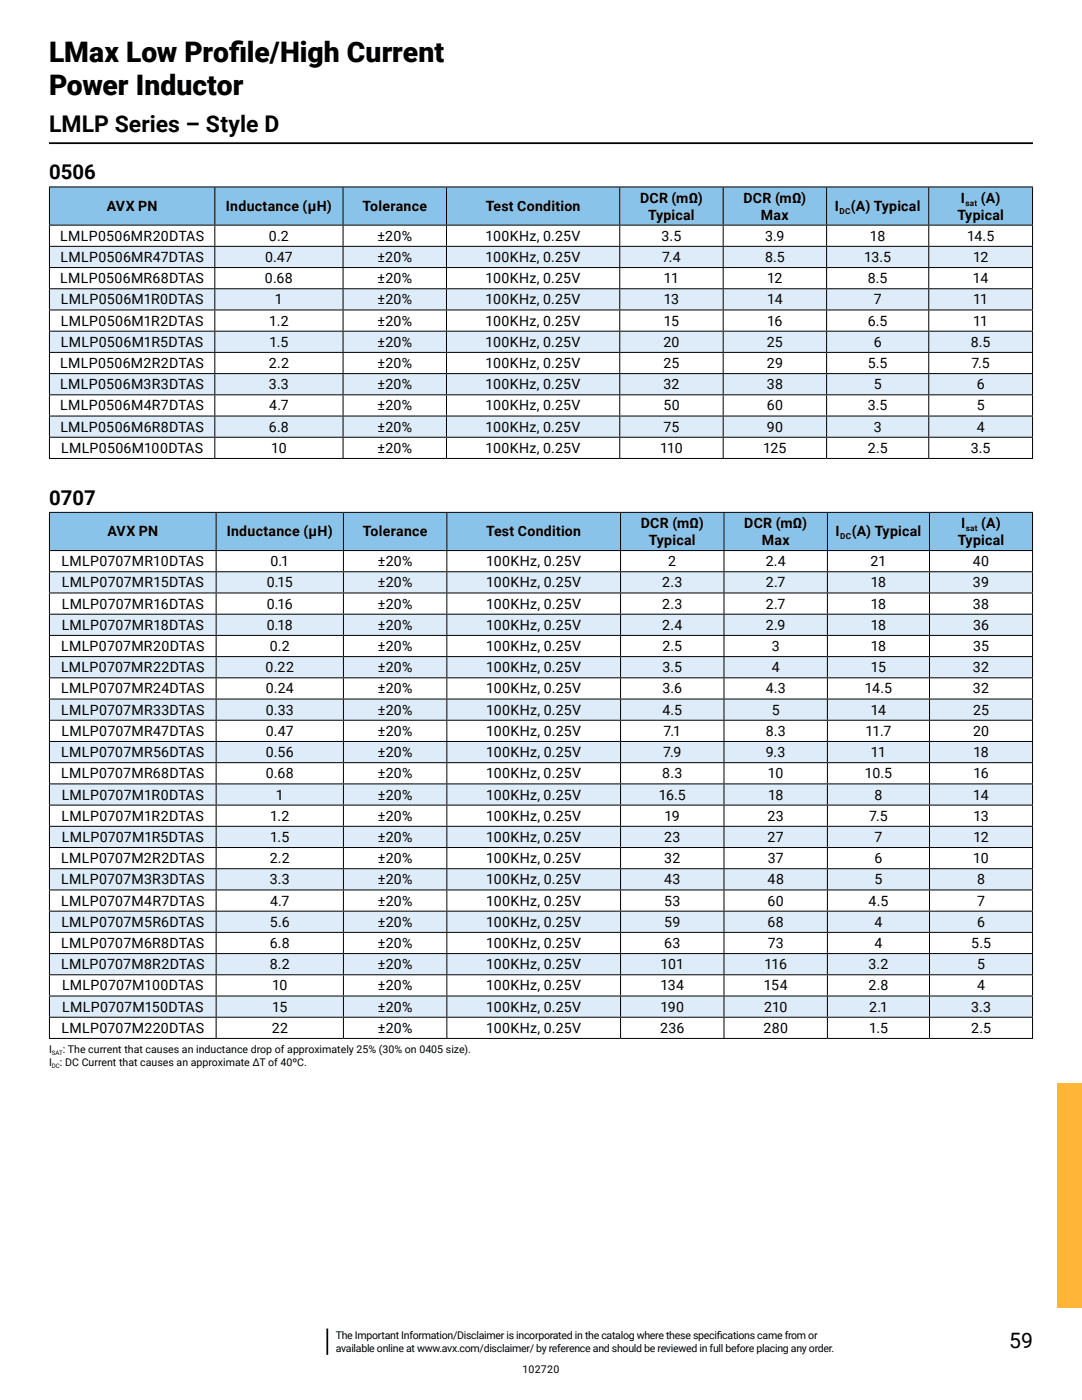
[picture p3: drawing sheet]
<svg xmlns="http://www.w3.org/2000/svg" width="216mm" height="279mm" viewBox="0 0 216 279" stroke-linecap="round" stroke-linejoin="round" font-family="sans-serif">
<defs><g id="words">
<g font-size="5.6">
<text x="9.8" y="12.3">LMax Low Prof</text>
<text x="45.7" y="12.3">ile/High Current</text>
<text x="9.8" y="19.1">Power Inductor</text>
</g>
<text font-size="4.6" x="9.8" y="26.4">LMLP Series – Style D</text>
<text font-size="4.2" x="201.4" y="269.1">59</text>
<g font-size="4.1">
<text x="9.8" y="35.8">0506</text>
<text x="9.8" y="100.8">0707</text>
</g>
<g font-size="2.8">
<text x="127.7" y="40.4">DCR (mΩ)</text>
<text x="148.3" y="40.4">DCR (mΩ)</text>
<text x="191.7" y="40.4">I</text>
<text x="195.7" y="40.4">(A)</text>
<text x="21.3" y="42.1">AVX PN</text>
<text x="45.1" y="42.1">Inductance (μH)</text>
<text x="72.3" y="42.1">Tolerance</text>
<text x="96.9" y="42.1">Test Condition</text>
<text x="129.3" y="43.8">Typical</text>
<text x="151.8" y="43.8">Max</text>
<text x="166.6" y="42.1">I</text>
<text x="169.8" y="42.1">(A) Typical</text>
<text x="191" y="43.8">Typical</text>
<text x="12" y="48">LMLP0506MR20DTAS</text>
<text x="12.1" y="52.3">LMLP0506MR47DTAS</text>
<text x="52.9" y="52.3">0.47</text>
<text x="53.7" y="48">0.2</text>
<text x="75.3" y="48">±20%</text>
<text x="75.3" y="52.3">±20%</text>
<text x="96.9" y="48">100KHz, 0.25V</text>
<text x="96.9" y="52.3">100KHz, 0.25V</text>
<text x="132" y="48">3.5</text>
<text x="132.1" y="52.3">7.4</text>
<text x="152.6" y="52.3">8.5</text>
<text x="152.7" y="48">3.9</text>
<text x="172.4" y="52.3">13.5</text>
<text x="173.6" y="48">18</text>
<text x="193" y="48">14.5</text>
<text x="194.2" y="52.3">12</text>
<text x="12" y="56.5">LMLP0506MR68DTAS</text>
<text x="52.9" y="56.5">0.68</text>
<text x="75.3" y="56.5">±20%</text>
<text x="96.9" y="56.5">100KHz, 0.25V</text>
<text x="132.5" y="56.5">11</text>
<text x="153.1" y="56.5">12</text>
<text x="173.2" y="56.5">8.5</text>
<text x="194.1" y="56.5">14</text>
<text x="12.1" y="65">LMLP0506M1R2DTAS</text>
<text x="12.1" y="60.7">LMLP0506M1R0DTAS</text>
<text x="53.7" y="65">1.2</text>
<text x="54.9" y="60.7">1</text>
<text x="75.3" y="65">±20%</text>
<text x="75.3" y="60.7">±20%</text>
<text x="96.9" y="65">100KHz, 0.25V</text>
<text x="96.9" y="60.7">100KHz, 0.25V</text>
<text x="132.5" y="60.7">13</text>
<text x="132.5" y="65">15</text>
<text x="153.1" y="60.7">14</text>
<text x="153.1" y="65">16</text>
<text x="173.2" y="65">6.5</text>
<text x="174.3" y="60.7">7</text>
<text x="194.2" y="60.7">11</text>
<text x="194.2" y="65">11</text>
<text x="12.2" y="69.2">LMLP0506M1R5DTAS</text>
<text x="53.8" y="69.2">1.5</text>
<text x="75.3" y="69.2">±20%</text>
<text x="96.9" y="69.2">100KHz, 0.25V</text>
<text x="132.4" y="69.2">20</text>
<text x="153" y="69.2">25</text>
<text x="174.3" y="69.2">6</text>
<text x="193.7" y="69.2">8.5</text>
<text x="12" y="73.4">LMLP0506M2R2DTAS</text>
<text x="12" y="77.7">LMLP0506M3R3DTAS</text>
<text x="53.6" y="73.4">2.2</text>
<text x="53.7" y="77.7">3.3</text>
<text x="75.3" y="73.4">±20%</text>
<text x="75.3" y="77.7">±20%</text>
<text x="96.9" y="73.4">100KHz, 0.25V</text>
<text x="96.9" y="77.7">100KHz, 0.25V</text>
<text x="132.4" y="77.7">32</text>
<text x="132.4" y="73.4">25</text>
<text x="153" y="73.4">29</text>
<text x="153" y="77.7">38</text>
<text x="173.2" y="73.4">5.5</text>
<text x="174.3" y="77.7">5</text>
<text x="193.8" y="73.4">7.5</text>
<text x="194.9" y="77.7">6</text>
<text x="12" y="81.9">LMLP0506M4R7DTAS</text>
<text x="53.7" y="81.9">4.7</text>
<text x="75.3" y="81.9">±20%</text>
<text x="96.9" y="81.9">100KHz, 0.25V</text>
<text x="132.4" y="81.9">50</text>
<text x="153" y="81.9">60</text>
<text x="173.2" y="81.9">3.5</text>
<text x="194.9" y="81.9">5</text>
<text x="12" y="86.1">LMLP0506M6R8DTAS</text>
<text x="53.7" y="86.1">6.8</text>
<text x="75.3" y="86.1">±20%</text>
<text x="96.9" y="86.1">100KHz, 0.25V</text>
<text x="132.4" y="86.1">75</text>
<text x="153" y="86.1">90</text>
<text x="174.3" y="86.1">3</text>
<text x="194.9" y="86.1">4</text>
<text x="12.2" y="90.4">LMLP0506M100DTAS</text>
<text x="54.1" y="90.4">10</text>
<text x="75.3" y="90.4">±20%</text>
<text x="96.9" y="90.4">100KHz, 0.25V</text>
<text x="131.7" y="90.4">110</text>
<text x="152.3" y="90.4">125</text>
<text x="173.1" y="90.4">2.5</text>
<text x="193.7" y="90.4">3.5</text>
<text x="21.4" y="107.1">AVX PN</text>
<text x="45.2" y="107.1">Inductance (μH)</text>
<text x="72.4" y="107.1">Tolerance</text>
<text x="97" y="107.1">Test Condition</text>
<text x="127.9" y="105.4">DCR (mΩ)</text>
<text x="148.5" y="105.4">DCR (mΩ)</text>
<text x="166.7" y="107.1">I</text>
<text x="169.9" y="107.1">(A) Typical</text>
<text x="191.8" y="105.4">I</text>
<text x="195.8" y="105.4">(A)</text>
<text x="12.3" y="113">LMLP0707MR10DTAS</text>
<text x="54" y="113">0.1</text>
<text x="75.4" y="113">±20%</text>
<text x="97" y="113">100KHz, 0.25V</text>
<text x="129.5" y="108.8">Typical</text>
<text x="133.4" y="113">2</text>
<text x="152" y="108.8">Max</text>
<text x="152.8" y="113">2.4</text>
<text x="173.7" y="113">21</text>
<text x="191.1" y="108.8">Typical</text>
<text x="194.1" y="113">40</text>
<text x="12.3" y="117.2">LMLP0707MR15DTAS</text>
<text x="53.2" y="117.2">0.15</text>
<text x="75.4" y="117.2">±20%</text>
<text x="97" y="117.2">100KHz, 0.25V</text>
<text x="132.1" y="117.2">2.3</text>
<text x="152.8" y="117.2">2.7</text>
<text x="173.8" y="117.2">18</text>
<text x="194.1" y="117.2">39</text>
<text x="12.3" y="125.7">LMLP0707MR18DTAS</text>
<text x="12.3" y="121.5">LMLP0707MR16DTAS</text>
<text x="53.2" y="125.7">0.18</text>
<text x="53.2" y="121.5">0.16</text>
<text x="75.4" y="121.5">±20%</text>
<text x="75.4" y="125.7">±20%</text>
<text x="97" y="121.5">100KHz, 0.25V</text>
<text x="97" y="125.7">100KHz, 0.25V</text>
<text x="132.1" y="121.5">2.3</text>
<text x="132.2" y="125.7">2.4</text>
<text x="152.8" y="121.5">2.7</text>
<text x="152.8" y="125.7">2.9</text>
<text x="173.8" y="121.5">18</text>
<text x="173.8" y="125.7">18</text>
<text x="194.1" y="121.5">38</text>
<text x="194.2" y="125.7">36</text>
<text x="12.2" y="129.9">LMLP0707MR20DTAS</text>
<text x="53.8" y="129.9">0.2</text>
<text x="75.4" y="129.9">±20%</text>
<text x="97" y="129.9">100KHz, 0.25V</text>
<text x="132.2" y="129.9">2.5</text>
<text x="154" y="129.9">3</text>
<text x="173.8" y="129.9">18</text>
<text x="194.2" y="129.9">35</text>
<text x="12.2" y="134.2">LMLP0707MR22DTAS</text>
<text x="53" y="134.2">0.22</text>
<text x="75.4" y="134.2">±20%</text>
<text x="97" y="134.2">100KHz, 0.25V</text>
<text x="132.2" y="134.2">3.5</text>
<text x="154" y="134.2">4</text>
<text x="173.8" y="134.2">15</text>
<text x="194.1" y="134.2">32</text>
<text x="12.2" y="138.4">LMLP0707MR24DTAS</text>
<text x="12.2" y="142.6">LMLP0707MR33DTAS</text>
<text x="53" y="142.6">0.33</text>
<text x="53" y="138.4">0.24</text>
<text x="75.4" y="142.6">±20%</text>
<text x="75.4" y="138.4">±20%</text>
<text x="97" y="142.6">100KHz, 0.25V</text>
<text x="97" y="138.4">100KHz, 0.25V</text>
<text x="132.2" y="142.6">4.5</text>
<text x="132.2" y="138.4">3.6</text>
<text x="152.8" y="138.4">4.3</text>
<text x="154" y="142.6">5</text>
<text x="172.6" y="138.4">14.5</text>
<text x="173.8" y="142.6">14</text>
<text x="194.1" y="138.4">32</text>
<text x="194.2" y="142.6">25</text>
<text x="12.3" y="146.9">LMLP0707MR47DTAS</text>
<text x="53.1" y="146.9">0.47</text>
<text x="75.4" y="146.9">±20%</text>
<text x="97" y="146.9">100KHz, 0.25V</text>
<text x="132.4" y="146.9">7.1</text>
<text x="152.8" y="146.9">8.3</text>
<text x="172.7" y="146.9">11.7</text>
<text x="194.2" y="146.9">20</text>
<text x="12.2" y="155.3">LMLP0707MR68DTAS</text>
<text x="12.2" y="151.1">LMLP0707MR56DTAS</text>
<text x="53" y="151.1">0.56</text>
<text x="53" y="155.3">0.68</text>
<text x="75.4" y="155.3">±20%</text>
<text x="75.4" y="151.1">±20%</text>
<text x="97" y="155.3">100KHz, 0.25V</text>
<text x="97" y="151.1">100KHz, 0.25V</text>
<text x="132.1" y="155.3">8.3</text>
<text x="132.4" y="151.1">7.9</text>
<text x="152.8" y="151.1">9.3</text>
<text x="153.2" y="155.3">10</text>
<text x="172.6" y="155.3">10.5</text>
<text x="173.8" y="151.1">11</text>
<text x="194.2" y="151.1">18</text>
<text x="194.2" y="155.3">16</text>
<text x="12.3" y="159.6">LMLP0707M1R0DTAS</text>
<text x="55" y="159.6">1</text>
<text x="75.4" y="159.6">±20%</text>
<text x="97" y="159.6">100KHz, 0.25V</text>
<text x="131.4" y="159.6">16.5</text>
<text x="153.2" y="159.6">18</text>
<text x="174.5" y="159.6">8</text>
<text x="194.2" y="159.6">14</text>
<text x="12.3" y="163.8">LMLP0707M1R2DTAS</text>
<text x="53.9" y="163.8">1.2</text>
<text x="75.4" y="163.8">±20%</text>
<text x="97" y="163.8">100KHz, 0.25V</text>
<text x="132.6" y="163.8">19</text>
<text x="153.2" y="163.8">23</text>
<text x="173.4" y="163.8">7.5</text>
<text x="194.2" y="163.8">13</text>
<text x="12.2" y="172.3">LMLP0707M2R2DTAS</text>
<text x="12.3" y="168">LMLP0707M1R5DTAS</text>
<text x="53.8" y="172.3">2.2</text>
<text x="53.9" y="168">1.5</text>
<text x="75.4" y="168">±20%</text>
<text x="75.4" y="172.3">±20%</text>
<text x="97" y="168">100KHz, 0.25V</text>
<text x="97" y="172.3">100KHz, 0.25V</text>
<text x="132.5" y="168">23</text>
<text x="132.5" y="172.3">32</text>
<text x="153.2" y="168">27</text>
<text x="153.2" y="172.3">37</text>
<text x="174.5" y="168">7</text>
<text x="174.5" y="172.3">6</text>
<text x="194.2" y="172.3">10</text>
<text x="194.2" y="168">12</text>
<text x="12.2" y="176.5">LMLP0707M3R3DTAS</text>
<text x="53.8" y="176.5">3.3</text>
<text x="75.4" y="176.5">±20%</text>
<text x="97" y="176.5">100KHz, 0.25V</text>
<text x="132.5" y="176.5">43</text>
<text x="153.2" y="176.5">48</text>
<text x="174.5" y="176.5">5</text>
<text x="195" y="176.5">8</text>
<text x="12.2" y="180.7">LMLP0707M4R7DTAS</text>
<text x="12.2" y="185">LMLP0707M5R6DTAS</text>
<text x="53.9" y="185">5.6</text>
<text x="53.9" y="180.7">4.7</text>
<text x="75.4" y="180.7">±20%</text>
<text x="75.4" y="185">±20%</text>
<text x="97" y="180.7">100KHz, 0.25V</text>
<text x="97" y="185">100KHz, 0.25V</text>
<text x="132.5" y="180.7">53</text>
<text x="132.5" y="185">59</text>
<text x="153.2" y="185">68</text>
<text x="153.2" y="180.7">60</text>
<text x="173.3" y="180.7">4.5</text>
<text x="174.5" y="185">4</text>
<text x="195" y="180.7">7</text>
<text x="195" y="185">6</text>
<text x="12.2" y="189.2">LMLP0707M6R8DTAS</text>
<text x="53.8" y="189.2">6.8</text>
<text x="75.4" y="189.2">±20%</text>
<text x="97" y="189.2">100KHz, 0.25V</text>
<text x="132.5" y="189.2">63</text>
<text x="153.2" y="189.2">73</text>
<text x="174.5" y="189.2">4</text>
<text x="193.8" y="189.2">5.5</text>
<text x="12.2" y="193.4">LMLP0707M8R2DTAS</text>
<text x="12.4" y="197.7">LMLP0707M100DTAS</text>
<text x="53.8" y="193.4">8.2</text>
<text x="54.3" y="197.7">10</text>
<text x="75.4" y="193.4">±20%</text>
<text x="75.4" y="197.7">±20%</text>
<text x="97" y="193.4">100KHz, 0.25V</text>
<text x="97" y="197.7">100KHz, 0.25V</text>
<text x="131.8" y="197.7">134</text>
<text x="131.8" y="193.4">101</text>
<text x="152.4" y="197.7">154</text>
<text x="152.6" y="193.4">116</text>
<text x="173.3" y="197.7">2.8</text>
<text x="173.3" y="193.4">3.2</text>
<text x="195" y="193.4">5</text>
<text x="195" y="197.7">4</text>
<text x="12.4" y="201.9">LMLP0707M150DTAS</text>
<text x="54.3" y="201.9">15</text>
<text x="75.4" y="201.9">±20%</text>
<text x="97" y="201.9">100KHz, 0.25V</text>
<text x="131.8" y="201.9">190</text>
<text x="152.5" y="201.9">210</text>
<text x="173.4" y="201.9">2.1</text>
<text x="193.8" y="201.9">3.3</text>
<text x="12.3" y="206.1">LMLP0707M220DTAS</text>
<text x="54.2" y="206.1">22</text>
<text x="75.4" y="206.1">±20%</text>
<text x="97" y="206.1">100KHz, 0.25V</text>
<text x="131.7" y="206.1">236</text>
<text x="152.4" y="206.1">280</text>
<text x="173.4" y="206.1">1.5</text>
<text x="193.8" y="206.1">2.5</text>
</g>
<g font-size="2.1">
<text x="9.8" y="210.2">I</text>
<text x="9.8" y="212.8">I</text>
<text x="12" y="212.8">: DC Current that causes an approximate ΔT of 40ºC.</text>
<text x="12.6" y="210.2">: The current that causes an inductance drop of approximately 25% (30% on 0405 size).</text>
<text x="67" y="267.3">The Important Information/Disclaimer is incorporated in the catalog where these specif</text>
<text x="67" y="269.8">available online at www.avx.com/disclaimer/ by reference and should be reviewed in full before placing any order.</text>
<text x="143" y="267.3">ications came from or</text>
<text x="104.3" y="273.9">102720</text>
</g>
<g font-size="1.6">
<text x="192.7" y="41">sat</text>
<text x="167.5" y="42.7">DC</text>
<text x="167.7" y="107.7">DC</text>
<text x="192.7" y="106">sat</text>
</g>
<g font-size="1.2">
<text x="10.4" y="210.6">SAT</text>
<text x="10.4" y="213.1">DC</text>
</g>
</g></defs>
<path d="M9.8 28.6h196.3M65.3 265.1v5.3" fill="none" stroke="#000" stroke-width=".35"/>
<path d="M211 216.2h4.9v44.9h-4.9z" fill="#feb538"/>
<path d="M9.9 37.3h33v7.6h-33zM42.9 37.3h25.6v7.6h-25.6zM68.5 37.3h20.6v7.6h-20.6zM89.1 37.3h34.6v7.6h-34.6zM123.7 37.3h20.6v7.6h-20.6zM144.3 37.3h20.6v7.6h-20.6zM164.9 37.3h20.4v7.6h-20.4zM185.3 37.3h20.7v7.6h-20.7z" fill="#8ac3e9"/>
<path d="M9.9 49.2h33v4.2h-33zM42.9 49.2h25.6v4.2h-25.6zM68.5 49.2h20.6v4.2h-20.6zM89.1 49.2h34.6v4.2h-34.6zM123.7 49.2h20.6v4.2h-20.6zM144.3 49.2h20.6v4.2h-20.6zM164.9 49.2h20.4v4.2h-20.4zM185.3 49.2h20.7v4.2h-20.7zM9.9 57.6h33v4.3h-33zM42.9 57.6h25.6v4.3h-25.6zM68.5 57.6h20.6v4.3h-20.6zM89.1 57.6h34.6v4.3h-34.6zM123.7 57.6h20.6v4.3h-20.6zM144.3 57.6h20.6v4.3h-20.6zM164.9 57.6h20.4v4.3h-20.4zM185.3 57.6h20.7v4.3h-20.7zM9.9 66.1h33v4.2h-33zM42.9 66.1h25.6v4.2h-25.6zM68.5 66.1h20.6v4.2h-20.6zM89.1 66.1h34.6v4.2h-34.6zM123.7 66.1h20.6v4.2h-20.6zM144.3 66.1h20.6v4.2h-20.6zM164.9 66.1h20.4v4.2h-20.4zM185.3 66.1h20.7v4.2h-20.7zM9.9 74.6h33v4.2h-33zM42.9 74.6h25.6v4.2h-25.6zM68.5 74.6h20.6v4.2h-20.6zM89.1 74.6h34.6v4.2h-34.6zM123.7 74.6h20.6v4.2h-20.6zM144.3 74.6h20.6v4.2h-20.6zM164.9 74.6h20.4v4.2h-20.4zM185.3 74.6h20.7v4.2h-20.7zM9.9 83h33v4.3h-33zM42.9 83h25.6v4.3h-25.6zM68.5 83h20.6v4.3h-20.6zM89.1 83h34.6v4.3h-34.6zM123.7 83h20.6v4.3h-20.6zM144.3 83h20.6v4.3h-20.6zM164.9 83h20.4v4.3h-20.4zM185.3 83h20.7v4.3h-20.7z" fill="#ddecf8"/>
<g fill="none" stroke="#000" stroke-width=".2">
<path d="M9.8 37.3h196.3M9.9 37.4v7.4M42.9 37.4v7.4M68.5 37.4v7.4M89.1 37.4v7.4M123.7 37.4v7.4M144.3 37.4v7.4M164.9 37.4v7.4M185.3 37.4v7.4M206 37.4v7.4M9.8 44.9h196.3M9.8 49.2h196.3"/>
<path d="M9.8 53.4h196.3M9.8 57.6h196.3M9.9 45v4.1M9.9 49.3v4M9.9 53.5v4M9.9 57.7v4.1M42.9 45v4.1M42.9 49.3v4M42.9 53.5v4M42.9 57.7v4.1M68.5 45v4.1M68.5 49.3v4"/>
<path d="M68.5 53.5v4M68.5 57.7v4.1M89.1 45v4.1M89.1 49.3v4M89.1 53.5v4M89.1 57.7v4.1M123.7 45v4.1M123.7 49.3v4M123.7 53.5v4M123.7 57.7v4.1M144.3 45v4.1M144.3 49.3v4"/>
<path d="M144.3 53.5v4M144.3 57.7v4.1M164.9 45v4.1M164.9 49.3v4M164.9 53.5v4M164.9 57.7v4.1M185.3 45v4.1M185.3 49.3v4M185.3 53.5v4M185.3 57.7v4.1M206 45v4.1M206 49.3v4"/>
<path d="M206 53.5v4M206 57.7v4.1M9.8 61.9h196.3M9.8 66.1h196.3M9.8 70.3h196.3M9.8 74.6h196.3M9.8 78.8h196.3M9.9 62v4M9.9 66.2v4M9.9 70.4v4.1M9.9 74.7v4M9.9 78.9v4"/>
<path d="M42.9 62v4M42.9 66.2v4M42.9 70.4v4.1M42.9 74.7v4M42.9 78.9v4M68.5 62v4M68.5 66.2v4M68.5 70.4v4.1M68.5 74.7v4M68.5 78.9v4M89.1 62v4M89.1 66.2v4"/>
<path d="M89.1 70.4v4.1M89.1 74.7v4M89.1 78.9v4M123.7 62v4M123.7 66.2v4M123.7 70.4v4.1M123.7 74.7v4M123.7 78.9v4M144.3 62v4M144.3 66.2v4M144.3 70.4v4.1M144.3 74.7v4"/>
<path d="M144.3 78.9v4M164.9 62v4M164.9 66.2v4M164.9 70.4v4.1M164.9 74.7v4M164.9 78.9v4M185.3 62v4M185.3 66.2v4M185.3 70.4v4.1M185.3 74.7v4M185.3 78.9v4M206 62v4"/>
<path d="M206 66.2v4M206 70.4v4.1M206 74.7v4M206 78.9v4M9.8 83h196.3M9.8 87.3h196.3M9.8 91.5h196.3M9.9 83.1v4.1M9.9 87.4v4M42.9 83.1v4.1M42.9 87.4v4M68.5 83.1v4.1"/>
<path d="M68.5 87.4v4M89.1 83.1v4.1M89.1 87.4v4M123.7 83.1v4.1M123.7 87.4v4M144.3 83.1v4.1M144.3 87.4v4M164.9 83.1v4.1M164.9 87.4v4M185.3 83.1v4.1M185.3 87.4v4M206 83.1v4.1"/>
<path d="M206 87.4v4"/>
</g>
<path d="M9.9 102.3h33.2v7.6h-33.2zM43.1 102.3h25.4v7.6h-25.4zM68.5 102.3h20.7v7.6h-20.7zM89.2 102.3h34.6v7.6h-34.6zM123.8 102.3h20.7v7.6h-20.7zM144.5 102.3h20.6v7.6h-20.6zM165.1 102.3h20.4v7.6h-20.4zM185.5 102.3h20.5v7.6h-20.5z" fill="#8ac3e9"/>
<path d="M9.9 114.1h33.2v4.2h-33.2zM43.1 114.1h25.4v4.2h-25.4zM68.5 114.1h20.7v4.2h-20.7zM89.2 114.1h34.6v4.2h-34.6zM123.8 114.1h20.7v4.2h-20.7zM144.5 114.1h20.6v4.2h-20.6zM165.1 114.1h20.4v4.2h-20.4zM185.5 114.1h20.5v4.2h-20.5zM9.9 122.6h33.2v4.2h-33.2zM43.1 122.6h25.4v4.2h-25.4zM68.5 122.6h20.7v4.2h-20.7zM89.2 122.6h34.6v4.2h-34.6zM123.8 122.6h20.7v4.2h-20.7zM144.5 122.6h20.6v4.2h-20.6zM165.1 122.6h20.4v4.2h-20.4zM185.5 122.6h20.5v4.2h-20.5zM9.9 131h33.2v4.3h-33.2zM43.1 131h25.4v4.3h-25.4zM68.5 131h20.7v4.3h-20.7zM89.2 131h34.6v4.3h-34.6zM123.8 131h20.7v4.3h-20.7zM144.5 131h20.6v4.3h-20.6zM165.1 131h20.4v4.3h-20.4zM185.5 131h20.5v4.3h-20.5zM9.9 139.5h33.2v4.2h-33.2zM43.1 139.5h25.4v4.2h-25.4zM68.5 139.5h20.7v4.2h-20.7zM89.2 139.5h34.6v4.2h-34.6zM123.8 139.5h20.7v4.2h-20.7zM144.5 139.5h20.6v4.2h-20.6zM165.1 139.5h20.4v4.2h-20.4zM185.5 139.5h20.5v4.2h-20.5zM9.9 148h33.2v4.2h-33.2zM43.1 148h25.4v4.2h-25.4zM68.5 148h20.7v4.2h-20.7zM89.2 148h34.6v4.2h-34.6zM123.8 148h20.7v4.2h-20.7zM144.5 148h20.6v4.2h-20.6zM165.1 148h20.4v4.2h-20.4zM185.5 148h20.5v4.2h-20.5zM9.9 156.4h33.2v4.3h-33.2zM43.1 156.4h25.4v4.3h-25.4zM68.5 156.4h20.7v4.3h-20.7zM89.2 156.4h34.6v4.3h-34.6zM123.8 156.4h20.7v4.3h-20.7zM144.5 156.4h20.6v4.3h-20.6zM165.1 156.4h20.4v4.3h-20.4zM185.5 156.4h20.5v4.3h-20.5zM9.9 164.9h33.2v4.2h-33.2zM43.1 164.9h25.4v4.2h-25.4zM68.5 164.9h20.7v4.2h-20.7zM89.2 164.9h34.6v4.2h-34.6zM123.8 164.9h20.7v4.2h-20.7zM144.5 164.9h20.6v4.2h-20.6zM165.1 164.9h20.4v4.2h-20.4zM185.5 164.9h20.5v4.2h-20.5zM9.9 173.4h33.2v4.2h-33.2zM43.1 173.4h25.4v4.2h-25.4zM68.5 173.4h20.7v4.2h-20.7zM89.2 173.4h34.6v4.2h-34.6zM123.8 173.4h20.7v4.2h-20.7zM144.5 173.4h20.6v4.2h-20.6zM165.1 173.4h20.4v4.2h-20.4zM185.5 173.4h20.5v4.2h-20.5zM9.9 181.8h33.2v4.3h-33.2zM43.1 181.8h25.4v4.3h-25.4zM68.5 181.8h20.7v4.3h-20.7zM89.2 181.8h34.6v4.3h-34.6zM123.8 181.8h20.7v4.3h-20.7zM144.5 181.8h20.6v4.3h-20.6zM165.1 181.8h20.4v4.3h-20.4zM185.5 181.8h20.5v4.3h-20.5zM9.9 190.3h33.2v4.2h-33.2zM43.1 190.3h25.4v4.2h-25.4zM68.5 190.3h20.7v4.2h-20.7zM89.2 190.3h34.6v4.2h-34.6zM123.8 190.3h20.7v4.2h-20.7zM144.5 190.3h20.6v4.2h-20.6zM165.1 190.3h20.4v4.2h-20.4zM185.5 190.3h20.5v4.2h-20.5zM9.9 198.8h33.2v4.2h-33.2zM43.1 198.8h25.4v4.2h-25.4zM68.5 198.8h20.7v4.2h-20.7zM89.2 198.8h34.6v4.2h-34.6zM123.8 198.8h20.7v4.2h-20.7zM144.5 198.8h20.6v4.2h-20.6zM165.1 198.8h20.4v4.2h-20.4zM185.5 198.8h20.5v4.2h-20.5z" fill="#ddecf8"/>
<g fill="none" stroke="#000" stroke-width=".2">
<path d="M9.8 102.3h196.3M9.8 109.9h196.3M9.8 114.1h196.3M9.8 118.3h196.3M9.9 102.3v7.5M9.9 110v4M9.9 114.2v4.1M9.9 118.4v4.1M43.1 102.3v7.5M43.1 110v4M43.1 114.2v4.1M43.1 118.4v4.1"/>
<path d="M68.5 102.3v7.5M68.5 110v4M68.5 114.2v4.1M68.5 118.4v4.1M89.2 102.3v7.5M89.2 110v4M89.2 114.2v4.1M89.2 118.4v4.1M123.8 102.3v7.5M123.8 110v4M123.8 114.2v4.1M123.8 118.4v4.1"/>
<path d="M144.5 102.3v7.5M144.5 110v4M144.5 114.2v4.1M144.5 118.4v4.1M165.1 102.3v7.5M165.1 110v4M165.1 114.2v4.1M165.1 118.4v4.1M185.5 102.3v7.5M185.5 110v4M185.5 114.2v4.1M185.5 118.4v4.1"/>
<path d="M206 102.3v7.5M206 110v4M206 114.2v4.1M206 118.4v4.1M9.8 122.6h196.3M9.8 126.8h196.3M9.8 131h196.3M9.8 135.3h196.3M9.8 139.5h196.3M9.9 122.7v4M9.9 126.9v4.1M9.9 131.1v4.1"/>
<path d="M9.9 135.4v4M9.9 139.6v4.1M43.1 122.7v4M43.1 126.9v4.1M43.1 131.1v4.1M43.1 135.4v4M43.1 139.6v4.1M68.5 122.7v4M68.5 126.9v4.1M68.5 131.1v4.1M68.5 135.4v4M68.5 139.6v4.1"/>
<path d="M89.2 122.7v4M89.2 126.9v4.1M89.2 131.1v4.1M89.2 135.4v4M89.2 139.6v4.1M123.8 122.7v4M123.8 126.9v4.1M123.8 131.1v4.1M123.8 135.4v4M123.8 139.6v4.1M144.5 122.7v4M144.5 126.9v4.1"/>
<path d="M144.5 131.1v4.1M144.5 135.4v4M144.5 139.6v4.1M165.1 122.7v4M165.1 126.9v4.1M165.1 131.1v4.1M165.1 135.4v4M165.1 139.6v4.1M185.5 122.7v4M185.5 126.9v4.1M185.5 131.1v4.1M185.5 135.4v4"/>
<path d="M185.5 139.6v4.1M206 122.7v4M206 126.9v4.1M206 131.1v4.1M206 135.4v4M206 139.6v4.1M9.8 143.7h196.3M9.8 148h196.3M9.8 152.2h196.3M9.8 156.4h196.3M9.9 143.8v4.1M9.9 148.1v4"/>
<path d="M9.9 152.3v4.1M9.9 156.5v4.1M43.1 143.8v4.1M43.1 148.1v4M43.1 152.3v4.1M43.1 156.5v4.1M68.5 143.8v4.1M68.5 148.1v4M68.5 152.3v4.1M68.5 156.5v4.1M89.2 143.8v4.1M89.2 148.1v4"/>
<path d="M89.2 152.3v4.1M89.2 156.5v4.1M123.8 143.8v4.1M123.8 148.1v4M123.8 152.3v4.1M123.8 156.5v4.1M144.5 143.8v4.1M144.5 148.1v4M144.5 152.3v4.1M144.5 156.5v4.1M165.1 143.8v4.1M165.1 148.1v4"/>
<path d="M165.1 152.3v4.1M165.1 156.5v4.1M185.5 143.8v4.1M185.5 148.1v4M185.5 152.3v4.1M185.5 156.5v4.1M206 143.8v4.1M206 148.1v4M206 152.3v4.1M206 156.5v4.1M9.8 160.7h196.3M9.8 164.9h196.3"/>
<path d="M9.8 169.1h196.3M9.8 173.4h196.3M9.8 177.6h196.3M9.9 160.8v4M9.9 165v4.1M9.9 169.2v4.1M9.9 173.5v4M9.9 177.7v4.1M43.1 160.8v4M43.1 165v4.1M43.1 169.2v4.1M43.1 173.5v4"/>
<path d="M43.1 177.7v4.1M68.5 160.8v4M68.5 165v4.1M68.5 169.2v4.1M68.5 173.5v4M68.5 177.7v4.1M89.2 160.8v4M89.2 165v4.1M89.2 169.2v4.1M89.2 173.5v4M89.2 177.7v4.1M123.8 160.8v4"/>
<path d="M123.8 165v4.1M123.8 169.2v4.1M123.8 173.5v4M123.8 177.7v4.1M144.5 160.8v4M144.5 165v4.1M144.5 169.2v4.1M144.5 173.5v4M144.5 177.7v4.1M165.1 160.8v4M165.1 165v4.1M165.1 169.2v4.1"/>
<path d="M165.1 173.5v4M165.1 177.7v4.1M185.5 160.8v4M185.5 165v4.1M185.5 169.2v4.1M185.5 173.5v4M185.5 177.7v4.1M206 160.8v4M206 165v4.1M206 169.2v4.1M206 173.5v4M206 177.7v4.1"/>
<path d="M9.8 181.8h196.3M9.8 186.1h196.3M9.8 190.3h196.3M9.8 194.5h196.3M9.8 198.8h196.3M9.9 181.9v4.1M9.9 186.2v4M9.9 190.4v4.1M9.9 194.6v4.1M9.9 198.9v4M43.1 181.9v4.1M43.1 186.2v4"/>
<path d="M43.1 190.4v4.1M43.1 194.6v4.1M43.1 198.9v4M68.5 181.9v4.1M68.5 186.2v4M68.5 190.4v4.1M68.5 194.6v4.1M68.5 198.9v4M89.2 181.9v4.1M89.2 186.2v4M89.2 190.4v4.1M89.2 194.6v4.1"/>
<path d="M89.2 198.9v4M123.8 181.9v4.1M123.8 186.2v4M123.8 190.4v4.1M123.8 194.6v4.1M123.8 198.9v4M144.5 181.9v4.1M144.5 186.2v4M144.5 190.4v4.1M144.5 194.6v4.1M144.5 198.9v4M165.1 181.9v4.1"/>
<path d="M165.1 186.2v4M165.1 190.4v4.1M165.1 194.6v4.1M165.1 198.9v4M185.5 181.9v4.1M185.5 186.2v4M185.5 190.4v4.1M185.5 194.6v4.1M185.5 198.9v4M206 181.9v4.1M206 186.2v4M206 190.4v4.1"/>
<path d="M206 194.6v4.1M206 198.9v4M9.8 203h196.3M9.8 207.2h196.3M9.9 203.1v4.1M43.1 203.1v4.1M68.5 203.1v4.1M89.2 203.1v4.1M123.8 203.1v4.1M144.5 203.1v4.1M165.1 203.1v4.1M185.5 203.1v4.1"/>
<path d="M206 203.1v4.1"/>
</g>
<use href="#words"/>
</svg>
